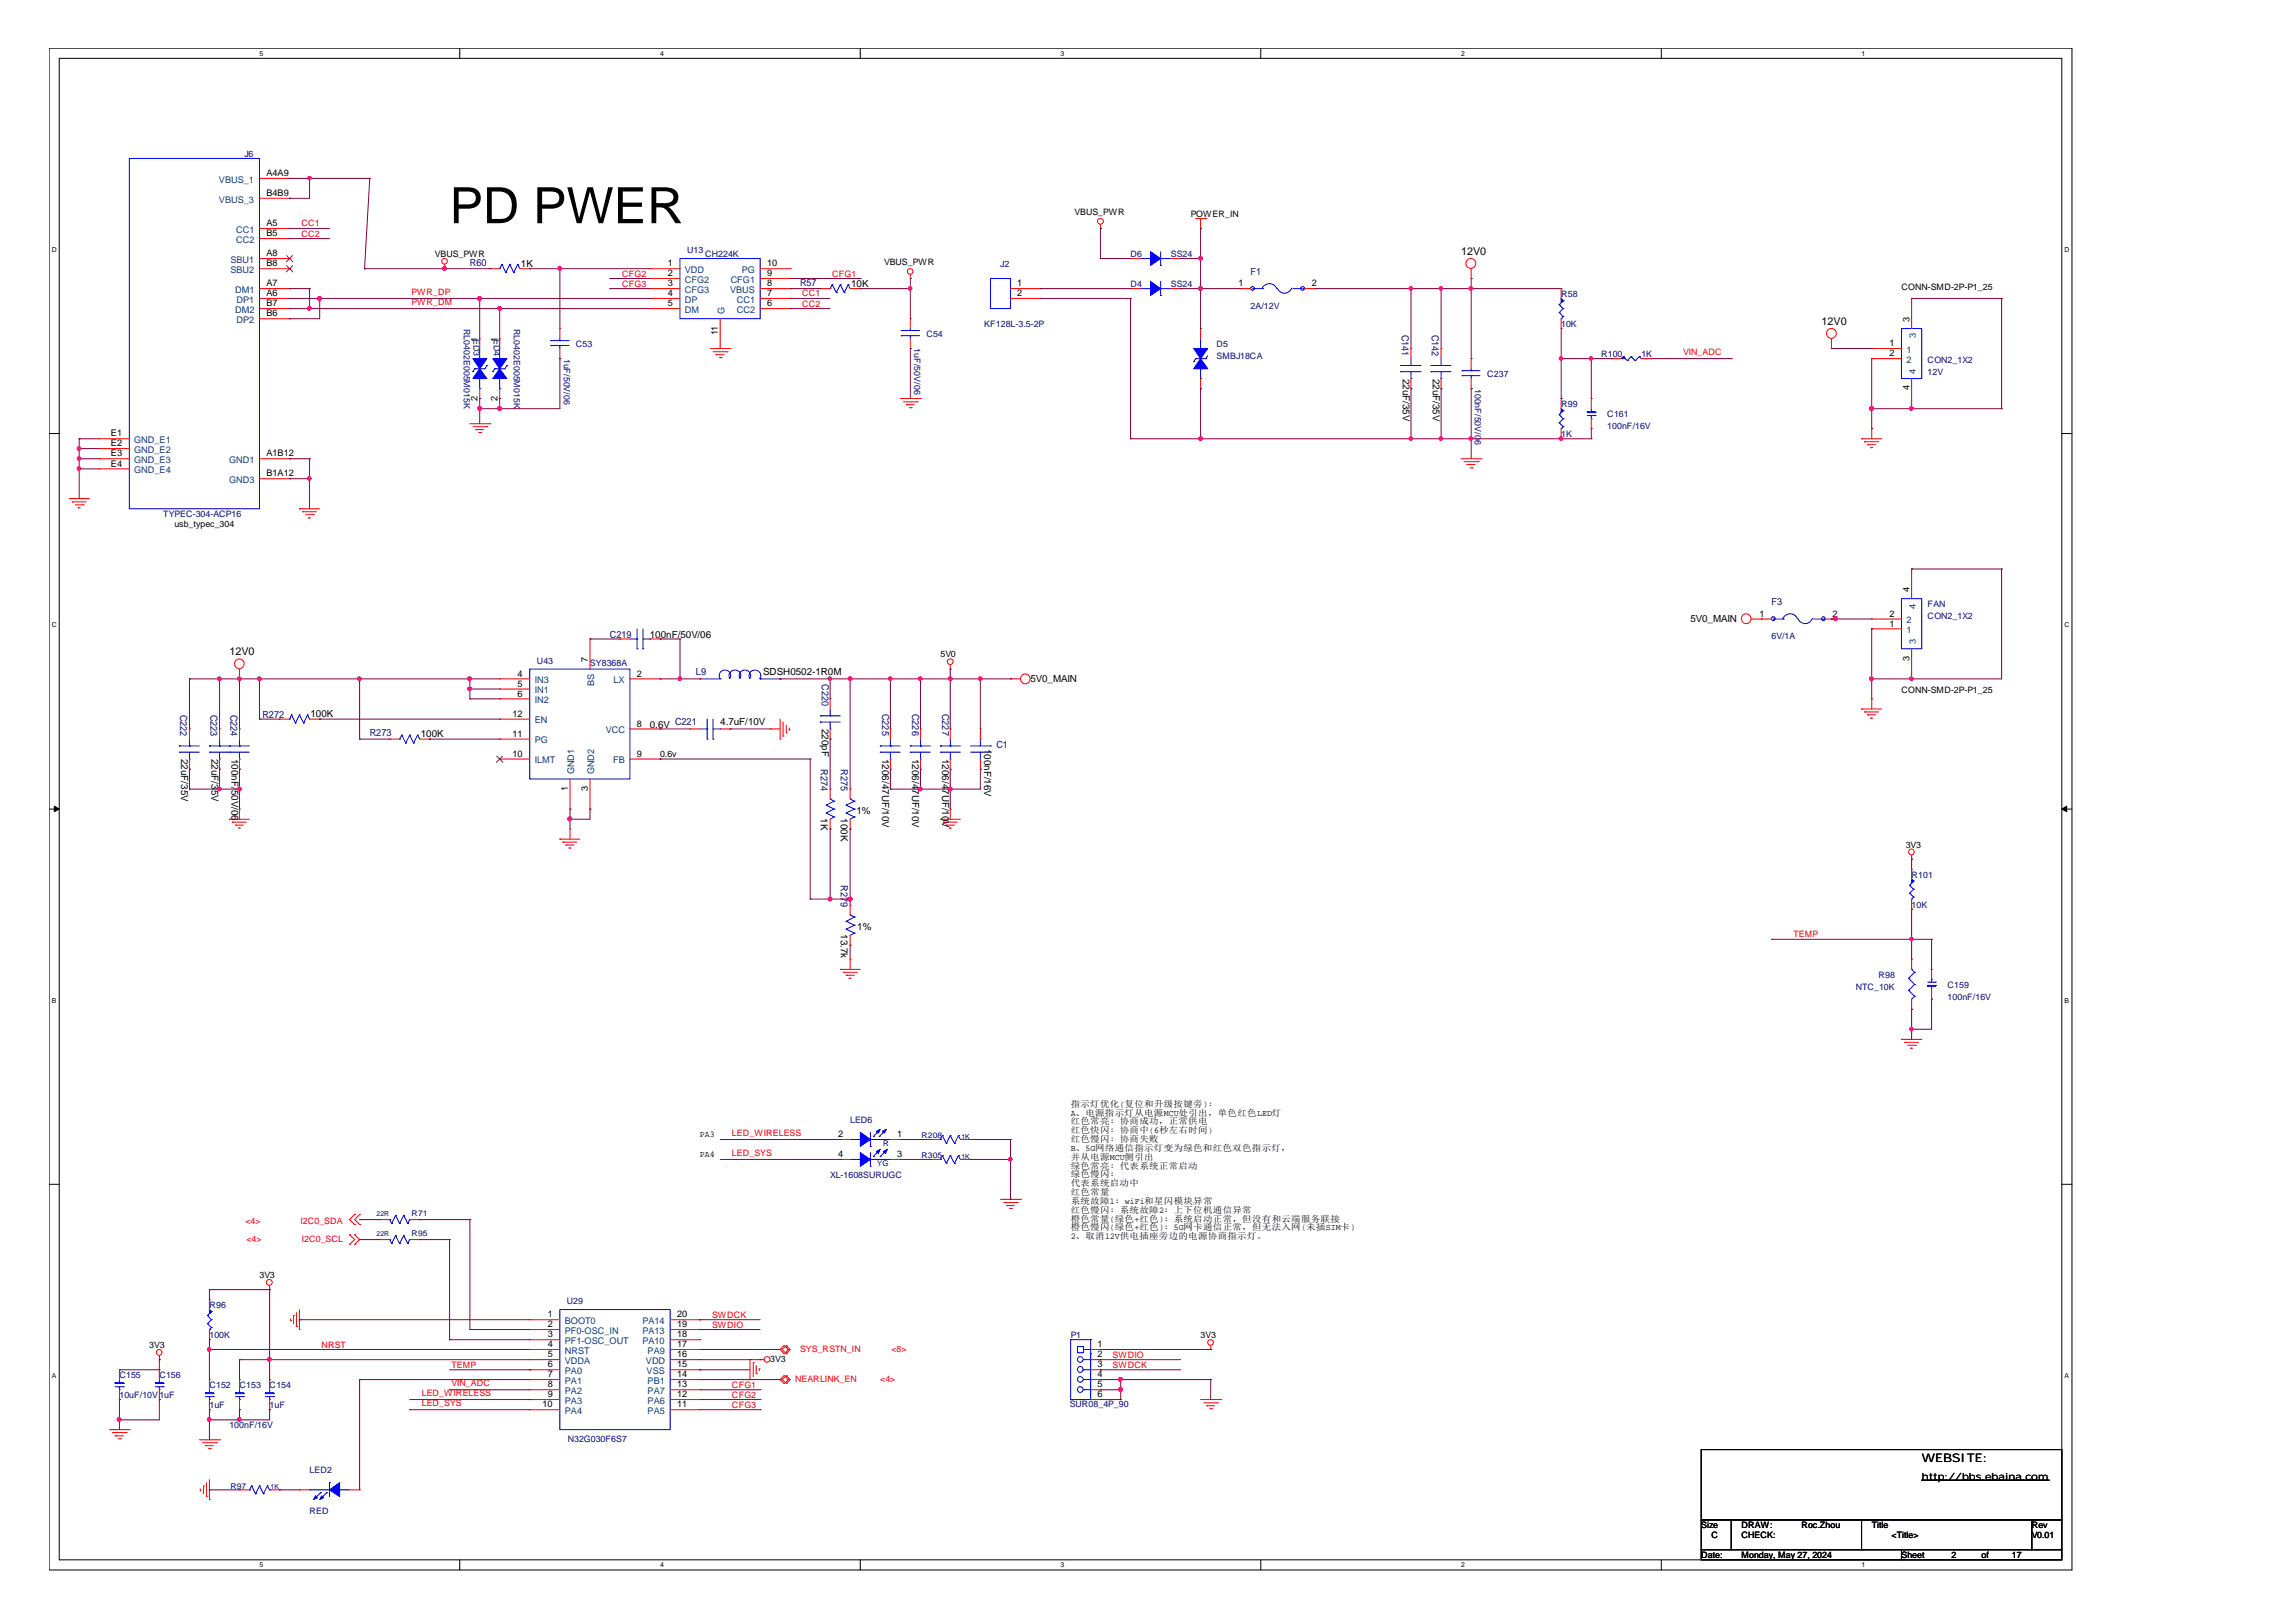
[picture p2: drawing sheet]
<svg xmlns="http://www.w3.org/2000/svg" width="297mm" height="210mm" viewBox="0 0 297 210" stroke-linecap="round" stroke-linejoin="round" font-family="sans-serif">
<defs><g id="words">
<text font-size="6.5" x="58.2" y="28.9">PD PWER</text>
<text font-size="1.5" x="248.6" y="189.2">WEBSITE:</text>
<g font-size="1.4">
<text x="189" y="32.9">12V0</text>
<text x="235.7" y="42">12V0</text>
<text x="29.7" y="84.8">12V0</text>
</g>
<g font-size="1.3" fill="#000080">
<text x="60.8" y="34.4">R60</text>
<text x="161.8" y="35.5">F1</text>
<text x="103.5" y="37">R57</text>
<text x="181.4" y="43.3" transform="rotate(90 181.4 43.3)">C141</text>
<text x="185.3" y="43.3" transform="rotate(90 185.3 43.3)">C142</text>
<text x="78.9" y="82.6">C219</text>
<text x="229.2" y="78.3">F3</text>
<text x="90" y="87.3">L9</text>
<text x="106.3" y="88.5" transform="rotate(90 106.3 88.5)">C220</text>
<text x="23.3" y="92.5" transform="rotate(90 23.3 92.5)">C222</text>
<text x="27.2" y="92.5" transform="rotate(90 27.2 92.5)">C223</text>
<text x="29.8" y="92.5" transform="rotate(90 29.8 92.5)">C224</text>
<text x="34" y="92.9">R272</text>
<text x="47.8" y="95.3">R273</text>
<text x="87.3" y="93.8">C221</text>
<text x="114.1" y="92.4" transform="rotate(90 114.1 92.4)">C225</text>
<text x="118" y="92.4" transform="rotate(90 118 92.4)">C226</text>
<text x="121.9" y="92.4" transform="rotate(90 121.9 92.4)">C227</text>
<text x="106.2" y="99.5" transform="rotate(90 106.2 99.5)">R274</text>
<text x="108.8" y="99.5" transform="rotate(90 108.8 99.5)">R275</text>
<text x="128.9" y="96.8">C1</text>
<text x="108.8" y="114.6" transform="rotate(90 108.8 114.6)">R279</text>
</g>
<g font-size="1.3">
<text x="67.4" y="34.5">1K</text>
<text x="110.1" y="37.1">10K</text>
<text x="181.5" y="49" transform="rotate(90 181.5 49)">22uF/35V</text>
<text x="185.4" y="49" transform="rotate(90 185.4 49)">22uF/35V</text>
<text x="84.1" y="82.6">100nF/50V/06</text>
<text x="218.7" y="80.5">5V0_MAIN</text>
<text x="98.7" y="87.3">SDSH0502-1R0M</text>
<text x="133.3" y="88.3">5V0_MAIN</text>
<text x="40.2" y="92.8">100K</text>
<text x="54.4" y="95.4">100K</text>
<text x="84.1" y="94.2">0.6V</text>
<text x="93.2" y="93.8">4.7uF/10V</text>
<text x="106.3" y="94.3" transform="rotate(90 106.3 94.3)">220pF</text>
<text x="23.5" y="98.2" transform="rotate(90 23.5 98.2)">22uF/35V</text>
<text x="27.3" y="98.2" transform="rotate(90 27.3 98.2)">22uF/35V</text>
<text x="29.9" y="98.2" transform="rotate(90 29.9 98.2)">100nF/50V/06</text>
<text x="114.1" y="98.2" transform="rotate(90 114.1 98.2)">1206/47UF/10V</text>
<text x="118" y="98.2" transform="rotate(90 118 98.2)">1206/47UF/10V</text>
<text x="121.9" y="98.2" transform="rotate(90 121.9 98.2)">1206/47UF/10V</text>
<text x="127.3" y="96.9" transform="rotate(90 127.3 96.9)">100nF/16V</text>
<text x="106.2" y="105.9" transform="rotate(90 106.2 105.9)">1K</text>
<text x="108.8" y="105.9" transform="rotate(90 108.8 105.9)">100K</text>
<text x="110.8" y="105.4">1%</text>
<text x="108.8" y="120.9" transform="rotate(90 108.8 120.9)">13.7k</text>
<text x="110.9" y="120.4">1%</text>
<text x="248.6" y="191.5">http://bbs.ebaina.com</text>
</g>
<g font-size="1.2" fill="#004080">
<text x="28.3" y="23.6">VBUS_1</text>
<text x="28.3" y="26.2">VBUS_3</text>
<text x="29.8" y="34">SBU1</text>
<text x="29.8" y="35.3">SBU2</text>
<text x="30.6" y="30.1">CC1</text>
<text x="30.6" y="31.4">CC2</text>
<text x="88.6" y="35.3">VDD</text>
<text x="96" y="35.3">PG</text>
<text x="30.4" y="37.9">DM1</text>
<text x="30.4" y="40.5">DM2</text>
<text x="30.6" y="39.2">DP1</text>
<text x="30.6" y="41.8">DP2</text>
<text x="88.6" y="36.6">CFG2</text>
<text x="88.6" y="37.9">CFG3</text>
<text x="88.6" y="39.2">DP</text>
<text x="88.6" y="40.5">DM</text>
<text x="93.7" y="40.6" transform="rotate(-90 93.7 40.6)">G</text>
<text x="94.4" y="37.9">VBUS</text>
<text x="94.5" y="36.6">CFG1</text>
<text x="95.3" y="40.5">CC2</text>
<text x="95.3" y="39.2">CC1</text>
<text x="246.6" y="45.6">1</text>
<text x="246.6" y="47">2</text>
<text x="247.9" y="43.8" transform="rotate(-90 247.9 43.8)">3</text>
<text x="247.9" y="48.4" transform="rotate(-90 247.9 48.4)">4</text>
<text x="17.4" y="57.3">GND_E1</text>
<text x="17.4" y="58.6">GND_E2</text>
<text x="17.4" y="59.9">GND_E3</text>
<text x="29.6" y="59.9">GND1</text>
<text x="17.4" y="61.2">GND_E4</text>
<text x="29.6" y="62.5">GND3</text>
<text x="246.6" y="81.9">1</text>
<text x="246.6" y="80.7">2</text>
<text x="247.9" y="83.3" transform="rotate(-90 247.9 83.3)">3</text>
<text x="247.9" y="78.8" transform="rotate(-90 247.9 78.8)">4</text>
<text x="69.2" y="89.7">IN1</text>
<text x="69.2" y="88.4">IN3</text>
<text x="76.9" y="88.7" transform="rotate(-90 76.9 88.7)">BS</text>
<text x="79.4" y="88.4">LX</text>
<text x="69.2" y="93.6">EN</text>
<text x="69.2" y="91">IN2</text>
<text x="78.4" y="94.9">VCC</text>
<text x="69.2" y="98.8">ILMT</text>
<text x="69.2" y="96.2">PG</text>
<text x="74.3" y="100.2" transform="rotate(-90 74.3 100.2)">GND1</text>
<text x="76.9" y="100.2" transform="rotate(-90 76.9 100.2)">GND2</text>
<text x="79.3" y="98.8">FB</text>
<text x="73.1" y="171.3">BOOT0</text>
<text x="73.1" y="172.6">PF0-OSC_IN</text>
<text x="73.1" y="173.9">PF1-OSC_OUT</text>
<text x="83.1" y="173.9">PA10</text>
<text x="83.1" y="172.6">PA13</text>
<text x="83.1" y="171.3">PA14</text>
<text x="73.1" y="175.2">NRST</text>
<text x="73.1" y="176.5">VDDA</text>
<text x="73.1" y="177.8">PA0</text>
<text x="73.1" y="179.1">PA1</text>
<text x="83.6" y="176.5">VDD</text>
<text x="83.7" y="177.8">VSS</text>
<text x="83.8" y="179.1">PB1</text>
<text x="83.8" y="175.2">PA9</text>
<text x="73.1" y="180.4">PA2</text>
<text x="73.1" y="181.7">PA3</text>
<text x="73.1" y="183">PA4</text>
<text x="83.8" y="183">PA5</text>
<text x="83.8" y="181.7">PA6</text>
<text x="83.8" y="180.4">PA7</text>
</g>
<g font-size="1.2">
<text x="34.5" y="22.8">A4A9</text>
<text x="34.5" y="29.3">A5</text>
<text x="34.5" y="25.4">B4B9</text>
<text x="34.5" y="33.2">A8</text>
<text x="34.5" y="34.5">B8</text>
<text x="34.5" y="30.6">B5</text>
<text x="86.4" y="34.5">1</text>
<text x="86.4" y="35.7">2</text>
<text x="99.2" y="35.7">9</text>
<text x="99.2" y="34.5">10</text>
<text x="34.5" y="38.3">A6</text>
<text x="34.5" y="37.1">A7</text>
<text x="34.5" y="39.6">B7</text>
<text x="34.5" y="41">B6</text>
<text x="86.4" y="37.1">3</text>
<text x="86.4" y="38.3">4</text>
<text x="86.4" y="39.6">5</text>
<text x="99.2" y="39.6">6</text>
<text x="99.2" y="38.3">7</text>
<text x="99.2" y="37.1">8</text>
<text x="131.6" y="37.1">1</text>
<text x="131.6" y="38.3">2</text>
<text x="160.2" y="37.1">1</text>
<text x="169.7" y="37.1">2</text>
<text x="247" y="41.6" transform="rotate(-90 247 41.6)">3</text>
<text x="61.8" y="44.2" transform="rotate(-90 61.8 44.2)">1</text>
<text x="64.3" y="44.2" transform="rotate(-90 64.3 44.2)">1</text>
<text x="92.9" y="43.4" transform="rotate(-90 92.9 43.4)">11</text>
<text x="244.4" y="44.8">1</text>
<text x="244.4" y="46.1">2</text>
<text x="61.8" y="51.8" transform="rotate(-90 61.8 51.8)">2</text>
<text x="64.3" y="51.8" transform="rotate(-90 64.3 51.8)">2</text>
<text x="247" y="50.5" transform="rotate(-90 247 50.5)">4</text>
<text x="14.4" y="56.5">E1</text>
<text x="14.4" y="57.8">E2</text>
<text x="14.4" y="59.1">E3</text>
<text x="34.5" y="59.1">A1B12</text>
<text x="14.4" y="60.4">E4</text>
<text x="34.5" y="61.7">B1A12</text>
<text x="247" y="76.6" transform="rotate(-90 247 76.6)">4</text>
<text x="227.6" y="79.8">1</text>
<text x="237.1" y="79.8">2</text>
<text x="244.4" y="81.1">1</text>
<text x="244.4" y="79.8">2</text>
<text x="67" y="88.9">5</text>
<text x="67" y="87.6">4</text>
<text x="76" y="85.7" transform="rotate(-90 76 85.7)">7</text>
<text x="82.4" y="87.6">2</text>
<text x="247" y="85.5" transform="rotate(-90 247 85.5)">3</text>
<text x="66.3" y="92.8">12</text>
<text x="66.3" y="95.3">11</text>
<text x="67" y="90.1">6</text>
<text x="82.4" y="94">8</text>
<text x="66.3" y="97.9">10</text>
<text x="82.4" y="97.9">9</text>
<text x="73.4" y="102.3" transform="rotate(-90 73.4 102.3)">1</text>
<text x="76" y="102.3" transform="rotate(-90 76 102.3)">3</text>
<text x="108.4" y="147.2">2</text>
<text x="108.4" y="149.7">4</text>
<text x="116.1" y="147.2">1</text>
<text x="116.1" y="149.7">3</text>
<text x="70.9" y="170.5">1</text>
<text x="70.9" y="171.8">2</text>
<text x="70.9" y="173.1">3</text>
<text x="87.6" y="173.1">18</text>
<text x="87.6" y="171.8">19</text>
<text x="87.6" y="170.5">20</text>
<text x="70.9" y="174.3">4</text>
<text x="70.9" y="175.7">5</text>
<text x="70.9" y="177">6</text>
<text x="70.9" y="178.2">7</text>
<text x="70.9" y="179.5">8</text>
<text x="87.6" y="179.5">13</text>
<text x="87.6" y="178.2">14</text>
<text x="87.6" y="177">15</text>
<text x="87.6" y="175.7">16</text>
<text x="87.6" y="174.3">17</text>
<text x="142" y="174.3">1</text>
<text x="142" y="175.7">2</text>
<text x="142" y="177">3</text>
<text x="142" y="178.2">4</text>
<text x="142" y="179.5">5</text>
<text x="70.2" y="182.1">10</text>
<text x="70.9" y="180.8">9</text>
<text x="87.6" y="182.1">11</text>
<text x="87.6" y="180.8">12</text>
<text x="142" y="180.8">6</text>
</g>
<g font-size="1.1" fill="#000080">
<text x="31.6" y="20.3">J6</text>
<text x="88.9" y="32.7">U13</text>
<text x="91.2" y="33.2">CH224K</text>
<text x="129.4" y="34.6">J2</text>
<text x="146.3" y="33.2">D6</text>
<text x="151.5" y="33.2">SS24</text>
<text x="146.3" y="37.1">D4</text>
<text x="151.5" y="37.1">SS24</text>
<text x="161.8" y="40">2A/12V</text>
<text x="202" y="38.5">R58</text>
<text x="60" y="42.5" transform="rotate(90 60 42.5)">RL0402E005M015K</text>
<text x="61.3" y="43.8" transform="rotate(90 61.3 43.8)">ED3</text>
<text x="63.9" y="43.8" transform="rotate(90 63.9 43.8)">ED4</text>
<text x="66.5" y="42.5" transform="rotate(90 66.5 42.5)">RL0402E005M015K</text>
<text x="72.9" y="46.4" transform="rotate(90 72.9 46.4)">1uF/50V/06</text>
<text x="74.5" y="44.9">C53</text>
<text x="118.3" y="45.1" transform="rotate(90 118.3 45.1)">1uF/50V/06</text>
<text x="119.8" y="43.6">C54</text>
<text x="127.3" y="42.3">KF128L-3.5-2P</text>
<text x="157.4" y="44.9">D5</text>
<text x="157.4" y="46.5">SMBJ18CA</text>
<text x="202" y="42.3">10K</text>
<text x="207.1" y="46.2">R100</text>
<text x="212.3" y="46.2">1K</text>
<text x="249.4" y="47">CON2_1X2</text>
<text x="190.8" y="50.3" transform="rotate(90 190.8 50.3)">100nF/50V/06</text>
<text x="192.4" y="48.8">C237</text>
<text x="202" y="52.7">R99</text>
<text x="207.9" y="54">C161</text>
<text x="249.4" y="48.5">12V</text>
<text x="202" y="56.6">1K</text>
<text x="207.9" y="55.6">100nF/16V</text>
<text x="21.1" y="66.9">TYPEC-304-ACP16</text>
<text x="229.2" y="82.7">6V/1A</text>
<text x="249.4" y="78.6">FAN</text>
<text x="249.4" y="80.2">CON2_1X2</text>
<text x="69.5" y="85.9">U43</text>
<text x="76.3" y="86.2">SY8368A</text>
<text x="247.3" y="113.6">R101</text>
<text x="247.3" y="117.4">10K</text>
<text x="240.1" y="128.1">NTC_10K</text>
<text x="243" y="126.5">R98</text>
<text x="252" y="127.8">C159</text>
<text x="252" y="129.4">100nF/16V</text>
<text x="110" y="145.3">LED6</text>
<text x="107.4" y="152.5">XL-1608SURUGC</text>
<text x="27.1" y="169.3">R96</text>
<text x="27.1" y="173.2">100K</text>
<text x="73.3" y="168.8">U29</text>
<text x="138.5" y="173.2">P1</text>
<text x="15.5" y="178.4">C155</text>
<text x="20.6" y="178.4">C156</text>
<text x="27.1" y="179.6">C152</text>
<text x="31" y="179.6">C153</text>
<text x="34.9" y="179.6">C154</text>
<text x="15.5" y="180.9">10uF/10V1uF</text>
<text x="27.1" y="182.2">1uF</text>
<text x="29.7" y="184.8">100nF/16V</text>
<text x="34.9" y="182.2">1uF</text>
<text x="138.4" y="182.1">SUR08_4P_90</text>
<text x="40" y="190.6">LED2</text>
<text x="73.4" y="186.6">N32G030F6S7</text>
<text x="40" y="196">RED</text>
</g>
<g font-size="1.1" fill="#f00">
<text x="39" y="29.3">CC1</text>
<text x="39" y="30.6">CC2</text>
<text x="80.5" y="35.8">CFG2</text>
<text x="107.7" y="35.8">CFG1</text>
<text x="53.3" y="38.2">PWR_DP</text>
<text x="53.3" y="39.5">PWR_DM</text>
<text x="80.5" y="37.1">CFG3</text>
<text x="103.8" y="38.4">CC1</text>
<text x="103.8" y="39.7">CC2</text>
<text x="217.8" y="45.9">VIN_ADC</text>
<text x="232" y="121.3">TEMP</text>
<text x="94.7" y="147">LED_WIRELESS</text>
<text x="94.7" y="149.6">LED_SYS</text>
<text x="31.7" y="158.4">&lt;4&gt;</text>
<text x="31.9" y="160.7">&lt;4&gt;</text>
<text x="38.9" y="158.4">I2C0_SDA</text>
<text x="39" y="160.7">I2C0_SCL</text>
<text x="92.1" y="170.5">SWDCK</text>
<text x="92.1" y="171.8">SWDIO</text>
<text x="41.6" y="174.4">NRST</text>
<text x="58.4" y="177">TEMP</text>
<text x="58.4" y="179.4">VIN_ADC</text>
<text x="94.7" y="179.6">CFG1</text>
<text x="102.9" y="178.9">NEARLINK_EN</text>
<text x="103.5" y="175">SYS_RSTN_IN</text>
<text x="113.9" y="178.9">&lt;4&gt;</text>
<text x="115.3" y="175">&lt;8&gt;</text>
<text x="143.9" y="175.7">SWDIO</text>
<text x="143.9" y="177">SWDCK</text>
<text x="54.6" y="180.7">LED_WIRELESS</text>
<text x="54.6" y="182">LED_SYS</text>
<text x="94.7" y="180.9">CFG2</text>
<text x="94.7" y="182.2">CFG3</text>
</g>
<g font-size="1.1">
<text x="139" y="27.8">VBUS_PWR</text>
<text x="154.1" y="28.1">POWER_IN</text>
<text x="56.3" y="33.2">VBUS_PWR</text>
<text x="114.4" y="34.3">VBUS_PWR</text>
<text x="246" y="37.5">CONN-SMD-2P-P1_25</text>
<text x="22.6" y="68.3">usb_typec_304</text>
<text x="121.7" y="85.1">5V0</text>
<text x="246" y="89.6">CONN-SMD-2P-P1_25</text>
<text x="85.4" y="98">0.6v</text>
<text x="246.5" y="109.7">3V3</text>
<text x="138.5" y="143.2">指示灯优化(复位和升级按键旁):</text>
<text x="90.6" y="147.1">PA3</text>
<text x="90.6" y="149.7">PA4</text>
<text x="138.5" y="144.4">A、电源指示灯从电源MCU处引出，单色红色LED灯</text>
<text x="138.5" y="145.5">红色常亮: 协商成功，正常供电</text>
<text x="138.5" y="146.7">红色快闪: 协商中(6秒左右时间)</text>
<text x="138.5" y="147.8">红色慢闪: 协商失败</text>
<text x="138.5" y="148.9">B、5G网络通信指示灯变为绿色和红色双色指示灯，</text>
<text x="138.5" y="150.1">并从电源MCU侧引出</text>
<text x="138.5" y="151.2">绿色常亮: 代表系统正常启动</text>
<text x="138.5" y="152.4">绿色慢闪:</text>
<text x="138.5" y="153.5">代表系统启动中</text>
<text x="138.5" y="154.7">红色常量</text>
<text x="138.5" y="155.8">系统故障1: wiFi和星闪模块异常</text>
<text x="138.5" y="156.9">红色慢闪: 系统故障2: 上下位机通信异常</text>
<text x="138.5" y="158.1">橙色常量(绿色+红色): 系统启动正常，但没有和云端服务联接</text>
<text x="138.5" y="159.2">橙色慢闪(绿色+红色): 5G网卡通信正常，但无法入网(未插SIM卡)</text>
<text x="138.5" y="160.4">2、取消12V供电插座旁边的电源协商指示灯。</text>
<text x="33.6" y="165.4">3V3</text>
<text x="155.3" y="173.2">3V3</text>
<text x="19.3" y="174.5">3V3</text>
<text x="99.7" y="176.3">3V3</text>
<text x="220.1" y="197.8">Size</text>
<text x="225.3" y="197.8">DRAW:</text>
<text x="233" y="197.8">Roc.Zhou</text>
<text x="242.1" y="197.8">Title</text>
<text x="262.8" y="197.8">Rev</text>
<text x="220.1" y="201.6">Date:</text>
<text x="221.4" y="199.1">C</text>
<text x="225.3" y="199.1">CHECK:</text>
<text x="225.3" y="201.6">Monday, May 27, 2024</text>
<text x="244.7" y="199.1">&lt;Title&gt;</text>
<text x="246" y="201.6">Sheet</text>
<text x="252.5" y="201.6">2</text>
<text x="256.4" y="201.6">of</text>
<text x="260.3" y="201.6">17</text>
<text x="262.8" y="199.1">V0.01</text>
</g>
<g font-size="1" fill="#00f">
<text x="114.3" y="148.4">R</text>
<text x="113.5" y="150.9">YG</text>
</g>
<g font-size="1" fill="#000080">
<text x="119.2" y="147.3">R208</text>
<text x="119.2" y="149.9">R305</text>
<text x="53.3" y="157.4">R71</text>
<text x="53.3" y="160">R95</text>
<text x="29.8" y="192.6">R97</text>
</g>
<g font-size=".9">
<text x="33.6" y="7.2">5</text>
<text x="85.4" y="7.2">4</text>
<text x="137.2" y="7.2">3</text>
<text x="189" y="7.2">2</text>
<text x="240.8" y="7.2">1</text>
<text x="6.7" y="32.6">D</text>
<text x="267.1" y="32.6">D</text>
<text x="6.7" y="81.2">C</text>
<text x="267.1" y="81.2">C</text>
<text x="6.7" y="129.8">B</text>
<text x="267.1" y="129.8">B</text>
<text x="6.7" y="178.3">A</text>
<text x="267.1" y="178.3">A</text>
<text x="33.6" y="202.8">5</text>
<text x="85.4" y="202.8">4</text>
<text x="137.2" y="202.8">3</text>
<text x="189" y="202.8">2</text>
<text x="240.8" y="202.8">1</text>
</g>
<g font-size=".9" fill="#000080">
<text x="124.4" y="147.3">1K</text>
<text x="124.4" y="150">1K</text>
<text x="48.7" y="157.3">22R</text>
<text x="48.7" y="159.9">22R</text>
<text x="35" y="192.7">1K</text>
</g>
</g></defs>
<path d="M6.3 6.2h261.8v197h-261.8zM7.7 7.5h259v194.4h-259z" fill="none" stroke="#000" stroke-width=".13"/>
<g fill="#fff">
<path d="M33.6 6.4h.5v1h-.5z"/>
<path d="M33.6 202h.5v1h-.5z"/>
</g>
<path d="M59.5 6.2v1.3M59.5 201.9v1.3" fill="none" stroke="#000" stroke-width=".13"/>
<g fill="#fff">
<path d="M85.4 6.4h.5v1h-.5z"/>
<path d="M85.4 202h.5v1h-.5z"/>
</g>
<path d="M111.3 6.2v1.3M111.3 201.9v1.3" fill="none" stroke="#000" stroke-width=".13"/>
<g fill="#fff">
<path d="M137.2 6.4h.5v1h-.5z"/>
<path d="M137.2 202h.5v1h-.5z"/>
</g>
<path d="M163.1 6.2v1.3M163.1 201.9v1.3" fill="none" stroke="#000" stroke-width=".13"/>
<g fill="#fff">
<path d="M189 6.4h.5v1h-.5z"/>
<path d="M189 202h.5v1h-.5z"/>
</g>
<path d="M214.9 6.2v1.3M214.9 201.9v1.3" fill="none" stroke="#000" stroke-width=".13"/>
<g fill="#fff">
<path d="M240.8 6.4h.5v1h-.5z"/>
<path d="M240.8 202h.5v1h-.5z"/>
<path d="M6.7 31.8h.6v1h-.6z"/>
<path d="M267.1 31.8h.6v1h-.6z"/>
<path d="M6.7 80.4h.6v1h-.6z"/>
<path d="M267.1 80.4h.6v1h-.6z"/>
</g>
<path d="M6.3 56.1h1.4M266.7 56.1h1.4" fill="none" stroke="#000" stroke-width=".13"/>
<g fill="#fff">
<path d="M6.7 129h.6v1h-.6z"/>
<path d="M267.1 129h.6v1h-.6z"/>
</g>
<path d="M6.3 104.7h1.4M266.7 104.7h1.4" fill="none" stroke="#000" stroke-width=".13"/>
<path d="M7 104.3l.7 .4-.7 .3zM266.7 104.7l.7-.4v.7z" fill="#000" stroke="#000" stroke-width=".13"/>
<g fill="#fff">
<path d="M6.7 177.5h.5v1h-.5z"/>
<path d="M267.1 177.5h.5v1h-.5z"/>
</g>
<path d="M6.3 153.3h1.4M266.7 153.3h1.4M220.1 187.6h46.6v9.1h-46.6zM220.1 196.7h3.9v3.8h-3.9zM224 196.7h38.8v3.8h-38.8zM240.8 196.7v3.8M262.8 196.7h3.9v3.8h-3.9zM220.1 200.5h25.9v1.4h-25.9zM240.8 200.5h.1M246 200.5h20.7v1.4h-20.7z" fill="none" stroke="#000" stroke-width=".13"/>
<g fill="none" stroke="#f00" stroke-width=".13">
<path d="M33.6 34.8h3.9M33.6 37.4h3.9M33.6 38.6h3.9M33.6 39.9h3.9M33.6 33.5h3.9M33.6 23.1h3.9M33.6 29.6h3.9M33.6 30.9h3.9M33.6 25.7h3.9M37.5 23.1h.1M37.5 29.6h.1M37.5 38.6h.1"/>
<path d="M37.5 37.4h.1M37.5 33.5h.1M37.5 34.8h.1M37.5 39.9h.1M37.5 30.9h.1M37.5 25.7h.1M57.5 34.8h.1M57.5 34.2v.6M63.4 34.8h.1M63.4 34.8h1.2M67.3 34.8h1.2M68.5 34.8h.1"/>
<path d="M84.1 34.8h.1M84.1 36h.1M84.1 37.4h.1M84.1 38.6h.1M84.1 39.9h.1M84.1 34.8h3.9M84.1 36h3.9M84.1 37.4h3.9M84.1 38.6h3.9M84.1 39.9h3.9M98.3 34.8h3.9M98.3 36h3.9"/>
<path d="M98.3 37.4h3.9M98.3 38.6h3.9M98.3 39.9h3.9M102.2 39.9h.1M102.2 38.6h.1M102.2 37.4h.1M102.2 36h.1M102.2 34.8h.1M106.1 37.4h.1M106.1 37.4h1.3M110 37.4h1.3M111.3 37.4h.1"/>
<path d="M117.8 36h.1M117.8 35.5v.5M130.7 37.4h3.9M130.7 38.6h3.9M134.6 37.4h.1M134.6 38.6h.1M142.4 29.6h.1M142.4 29.1v.5M146.3 37.4h.1M146.3 33.5h.1M146.3 37.4h1.3M146.3 33.5h1.3"/>
<path d="M151.5 37.4h1.2M151.5 33.5h1.2M152.7 37.4h.1M152.7 33.5h.1M154.7 28.3h1.3M155.3 29.6h.1M155.3 28.3v1.3M156 28.3h.1M160.5 37.4h.1M160.5 37.4h1.3M168.8 37.4h1.3M170.1 37.4h.1"/>
<path d="M190.3 36h.1M190.3 34.8v1.2M202 37.4h.1M202 37.4v1.2M247.3 38.6h.1M247.3 38.6v3.9M12.8 56.8h.1M12.8 58.1h.1M12.8 59.4h.1M12.8 59.4h3.9M12.8 56.8h3.9M12.8 58.1h3.9"/>
<path d="M33.6 59.4h3.9M33.6 41.2h3.9M37.5 59.4h.1M37.5 41.2h.1M60.8 54.8h2.6M61.2 55.2h1.8M61.6 55.6h.1M61.6 55.6h1M61.9 56h.3M62.1 43.8h.1M62.1 51.6h.1M62.1 43.8v1.3"/>
<path d="M62.1 50.3v1.3M62.2 56h.1M63 55.2h.1M63.4 54.8h.1M64.6 43.8h.1M64.6 51.6h.1M64.6 43.8v1.3M64.6 50.3v1.3M72.4 42.5h.1M72.4 46.4h.1M72.4 42.5v1.3M72.4 45.1v1.3"/>
<path d="M91.9 45.1h2.5M92.2 45.5h1.9M92.6 45.9h.1M92.6 45.9h1.1M93 46.3h.3M93.2 45.1h.1M93.2 41.2v3.9M93.3 46.3h.1M94.1 45.5h.1M94.4 45.1h.1M116.5 51.6h2.6M116.9 52h1.8"/>
<path d="M117.3 52.4h.1M117.3 52.4h1M117.6 52.8h.3M117.8 41.2h.1M117.8 45.1h.1M117.8 41.2v1.3M117.8 43.8v1.3M117.9 52.8h.1M118.7 52h.1M119.1 51.6h.1M155.3 42.5h.1M155.3 50.3h.1"/>
<path d="M155.3 42.5v1.3M155.3 49v1.3M182.5 45.1h.1M182.5 50.3h.1M182.5 45.1v1.3M182.5 49v1.3M186.4 45.1h.1M186.4 50.3h.1M186.4 45.1v1.3M186.4 49v1.3M189 59.4h2.6M189.4 59.7h1.8"/>
<path d="M190.3 46.4h.1M190.3 50.3h.1M190.3 46.4v1.3M190.3 49v1.3M191.2 59.7h.1M191.6 59.4h.1M202 51.6h.1M202 56.8h.1M202 42.5h.1M202 41.2v1.3M202 51.6v1.3M202 55.5v1.3"/>
<path d="M205.9 51.6h.1M205.9 55.5h.1M205.9 51.6v1.3M205.9 54.2v1.3M208.4 46.4h.1M208.4 46.4h1.4M212.3 46.4h1.3M213.6 46.4h.1M236.9 45.1h.1M236.9 43.8v1.3M240.8 56.8h.1M240.8 56.8h2.6"/>
<path d="M241.2 57.2h.1M241.2 57.2h1.8M241.6 57.5h.1M241.6 57.5h1.1M242 57.9h.1M242 57.9h.3M242.1 55.5h.1M242.1 45.1h.1M242.1 46.4h.1M242.1 45.1h3.9M242.1 55.5v1.3M242.1 46.4h3.9"/>
<path d="M247.3 52.9h.1M247.3 49v3.9M9 64.5h.1M9 64.5h2.6M9.4 65h.1M9.4 65h1.8M9.7 65.3h1.1M10.1 65.7h.1M10.1 65.7h.3M10.8 65.3h.1M12.8 60.7h.1M12.8 60.7h3.9"/>
<path d="M33.6 61.9h3.9M37.5 61.9h.1M38.7 65.8h.1M38.7 65.8h2.7M39.2 66.2h.1M39.2 66.2h1.7M39.5 66.6h1.1M39.9 67h.1M39.9 67h.3M40.6 66.6h.1M189.8 60.1h.1M189.8 60.1h1"/>
<path d="M190.2 60.6h.3M190.5 60.6h.1M247.3 73.6h.1M247.3 73.6v3.9M24.5 94.3h.1M24.5 99.5h.1M24.5 94.3v1.3M24.5 98.2v1.3M28.4 94.3h.1M28.4 99.5h.1M28.4 94.3v1.3M28.4 98.2v1.3"/>
<path d="M31 87.9h.1M31 94.3h.1M31 99.5h.1M31 86.6v1.3M31 94.3v1.3M31 98.2v1.3M36.2 93.1h.1M36.2 93.1h1.3M40 93.1h1.4M41.4 93.1h.1M50.4 95.6h.1M50.4 95.6h1.3"/>
<path d="M54.3 95.6h1.3M55.6 95.6h.1M64.6 89.2h.1M64.6 93.1h.1M64.6 98.2h.1M64.6 95.6h.1M64.6 90.4h.1M64.6 87.9h.1M64.6 87.9h3.9M64.6 93.1h3.9M64.6 89.2h3.9M64.6 98.2h3.9"/>
<path d="M64.6 95.6h3.9M64.6 90.4h3.9M76.3 82.7h.1M76.3 82.7v3.9M80.2 82.7h.1M80.2 82.7h1.3M81.5 94.3h3.9M81.5 87.9h3.9M81.5 98.2h3.9M84.1 82.7h1.3M85.4 82.7h.1M85.4 94.3h.1"/>
<path d="M85.4 98.2h.1M85.4 87.9h.1M89.3 94.3h.1M89.3 94.3h1.3M90.6 87.9h.1M93.2 94.3h1.2M94.4 94.3h.1M99.7 94.3h.1M99.7 94.3h1.2M100.9 95.6h.1M100.9 87.9h.1M100.9 93.1v2.5"/>
<path d="M101.3 95.3h.1M101.3 93.4v1.9M101.7 94.8h.1M101.7 93.8v1M102.1 94.5h.1M102.1 94.2v.3M107.4 90.4h.1M107.4 95.6h.1M107.4 90.4v1.4M107.4 94.3v1.3M115.2 94.3h.1M115.2 99.5h.1"/>
<path d="M115.2 94.3v1.3M115.2 98.2v1.3M119.1 94.3h.1M119.1 99.5h.1M119.1 94.3v1.3M119.1 98.2v1.3M122.9 86.6h.1M122.9 94.3h.1M122.9 99.5h.1M122.9 86v.6M122.9 94.3v1.3M122.9 98.2v1.3"/>
<path d="M126.8 99.5h.1M126.8 94.3h.1M126.8 94.3v1.3M126.8 98.2v1.3M130.7 87.9h.1M130.7 87.9h1.3M226.6 80.1h2.6M227.9 80.1h.1M236.2 80.1h1.2M237.4 80.1h.1M240.8 91.8h.1M240.8 91.8h2.6"/>
<path d="M241.2 92.1h.1M241.2 92.1h1.8M241.6 92.5h.1M241.6 92.5h1.1M242 92.9h.1M242 92.9h.3M242.1 90.4h.1M242.1 81.4h.1M242.1 80.1h.1M242.1 90.4v1.4M242.1 80.1h3.9M242.1 81.4h3.9"/>
<path d="M247.3 87.9h.1M247.3 84v3.9M29.7 106h.1M29.7 106h2.6M30.1 106.4h.1M30.1 106.4h1.8M30.5 106.8h.1M30.5 106.8h1M30.9 107.2h.1M30.9 107.2h.2M31 104.7h.1M31 104.7v1.3"/>
<path d="M72.4 108.6h.1M72.4 108.6h2.6M72.8 109h.1M72.8 109h1.8M73.2 109.4h.1M73.2 109.4h1.1M73.6 109.7h.1M73.6 109.7h.3M73.7 107.3h.1M73.7 104.7h.1M73.7 100.8v3.9M73.7 107.3v1.3"/>
<path d="M76.3 104.7h.1M76.3 100.8v3.9M107.4 102.1h.1M107.4 107.3h.1M107.4 102.1v1.3M107.4 106v1.3M110 117.2h.1M110 102.1h.1M110 107.3h.1M110 102.1v1.3M110 106v1.3M110 117.2v1.2"/>
<path d="M121.7 106h.1M121.7 106h2.5M122 106.4h.1M122 106.4h1.9M122.4 106.8h.1M122.4 106.8h1.1M122.8 107.2h.1M122.8 107.2h.3M122.9 104.7h.1M122.9 104.7v1.3M247.3 111.2h.1M247.3 112.5h.1"/>
<path d="M247.3 117.7h.1M247.3 110.7v.5M247.3 112.5v1.3M247.3 116.3v1.4M108.7 125.4h.1M108.7 125.4h2.6M109.1 125.8h.1M109.1 125.8h1.8M109.5 126.2h.1M109.5 126.2h1M109.9 126.6h.1M109.9 126.6h.2"/>
<path d="M110 124.1h.1M110 122.3h.1M110 121v1.3M110 124.1v1.3M246 134.5h.1M246 134.5h2.6M246.4 134.9h.1M246.4 134.9h1.8M246.8 135.3h1M247.2 135.7h.1M247.2 135.7h.2M247.3 130.6h.1"/>
<path d="M247.3 124.1h.1M247.3 124.1v1.3M247.3 129.3v1.3M247.8 135.3h.1M249.9 129.3h.1M249.9 125.4h.1M249.9 125.4v1.3M249.9 128v1.3M45.2 159.8h.1M45.2 159.8l.7 .6-.7 .7M45.9 157.2h.1M45.9 158.5h.1"/>
<path d="M45.9 159.8h.1M45.9 157.2l-.7 .6 .7 .7M45.9 159.8l.6 .6-.6 .7M46.5 157.2h.1M46.5 158.5h.1M46.5 157.2l-.6 .6 .6 .7M49.1 157.8h.1M49.1 157.8h1.3M53 157.8h1.3M54.3 157.8h.1M108.7 147.5h.1M108.7 150h.1"/>
<path d="M108.7 147.5h1.3M108.7 150h1.3M115.2 147.5h1.3M115.2 150h1.3M116.5 147.5h.1M116.5 150h.1M120.4 147.5h.1M120.4 150h.1M120.4 147.5h1.3M120.4 150h1.3M124.2 147.5h1.4M124.2 150h1.4"/>
<path d="M125.6 147.5h.1M125.6 150h.1M129.4 155.2h2.6M129.8 155.6h1.8M130.2 156h.1M130.2 156h1M130.6 156.4h.3M130.9 156.4h.1M131.6 155.6h.1M132 155.2h.1M15.5 177.3h.1M15.5 177.3v1.2"/>
<path d="M15.5 179.8v1.3M20.6 176h.1M20.6 177.3h.1M20.6 175.4v.6M20.6 177.3v1.2M20.6 179.8v1.3M27.1 178.5h.1M27.1 168.2h.1M27.1 173.4h.1M27.1 168.2v1.3M27.1 172.1v1.3M27.1 178.5v1.3"/>
<path d="M31 178.5h.1M31 178.5v1.3M34.9 166.9h.1M34.9 178.5h.1M34.9 166.4v.5M34.9 178.5v1.3M37.6 170.9h.1M37.6 170.7v.2M38 170.2h.1M38 170.2v1.1M38.4 171.7h.1M38.4 169.9v1.8"/>
<path d="M38.7 172.1h.1M38.7 169.5v2.6M45.2 161.1h.1M45.9 161.1h.1M49.1 160.4h.1M49.1 160.4h1.3M53 160.4h1.3M54.3 160.4h.1M68.5 170.8h.1M68.5 172.1h.1M68.5 173.4h.1M68.5 174.6h.1"/>
<path d="M68.5 176h.1M68.5 177.3h.1M68.5 178.5h.1M68.5 179.8h.1M68.5 176h3.9M68.5 170.8h3.9M68.5 172.1h3.9M68.5 173.4h3.9M68.5 174.6h3.9M68.5 177.3h3.9M68.5 178.5h3.9M68.5 179.8h3.9"/>
<path d="M86.7 176h3.9M86.7 170.8h3.9M86.7 172.1h3.9M86.7 173.4h3.9M86.7 174.6h3.9M86.7 177.3h3.9M86.7 178.5h3.9M86.7 179.8h3.9M90.6 179.8h.1M90.6 178.5h.1M90.6 177.3h.1M90.6 176h.1"/>
<path d="M90.6 174.6h.1M90.6 173.4h.1M90.6 172.1h.1M90.6 170.8h.1M97 176h.1M97 176v2.5M97.5 176.3h.1M97.5 176.3v1.9M97.8 177.8h.1M97.8 176.7v1.1M98.2 177.1h.1M98.2 177.1v.3"/>
<path d="M98.3 176h.1M98.3 176h.5M101.4 179h.1M101.4 178h.1M101.4 175.2h.1M101.4 174.1h.1M101.4 178l-.5 .5 .5 .5M101.4 174.1l-.5 .5 .5 .6M101.6 178.9h.1M101.6 178.2h.1M101.6 175.1h.1M101.6 174.3h.1"/>
<path d="M101.6 178.2l-.4 .3 .4 .4M101.6 178.2l.4 .3M101.6 174.3l-.4 .3 .4 .5M101.6 174.3l.4 .3M101.7 179h.1M101.7 178h.1M101.7 175.2h.1M101.7 174.1h.1M101.7 178l.5 .5-.5 .5M101.7 174.1l.5 .5-.5 .6M102 178.5h.1M102 174.6h.1"/>
<path d="M102 178.5l-.4 .4M102 174.6l-.4 .5M141.1 176h1.3M141.1 174.6h1.3M141.1 177.3h1.3M141.1 178.5h1.3M141.1 179.8h1.3M142.4 174.6h.1M142.4 176h.1M142.4 177.3h.1M142.4 178.5h.1M142.4 179.8h.1"/>
<path d="M156.6 174.6h.1M156.6 174.1v.5M14.1 185h2.6M14.5 185.4h1.8M14.9 185.8h.1M14.9 185.8h1.1M15.3 186.2h.3M15.5 181.1h.1M15.6 186.2h.1M16.3 185.4h.1M16.7 185h.1M20.6 181.1h.1"/>
<path d="M25.8 186.3h2.6M25.9 192.9h.1M25.9 192.7v.2M26.2 186.7h1.8M26.3 192.3h.1M26.3 192.3v1M26.6 187.1h.1M26.6 187.1h1M26.7 193.7h.1M26.7 191.9v1.8M27 187.5h.2M27.1 194.1h.1"/>
<path d="M27.1 182.4h.1M27.1 181.1v1.3M27.1 191.5v2.6M27.2 187.5h.1M28 186.7h.1M28.4 186.3h.1M31 192.8h.1M31 182.4h.1M31 181.1v1.3M31 192.8h1.3M34.9 182.4h.1M34.9 181.1v1.3"/>
<path d="M34.9 192.8h1.3M36.2 192.8h.1M38.7 192.8h.1M38.7 192.8h1.3M45.2 192.8h1.3M46.5 192.8h.1M68.5 181.1h.1M68.5 182.4h.1M68.5 181.1h3.9M68.5 182.4h3.9M86.7 181.1h3.9M86.7 182.4h3.9"/>
<path d="M90.6 182.4h.1M90.6 181.1h.1M141.1 181.1h1.3M142.4 181.1h.1M155.3 181.1h2.6M155.7 181.5h1.8M156.1 181.9h.1M156.1 181.9h1M156.5 182.3h.3M156.8 182.3h.1M157.5 181.5h.1M157.9 181.1h.1"/>
<circle cx="57.5" cy="33.8" r=".37"/>
<circle cx="117.7" cy="35.1" r=".37"/>
<circle cx="142.4" cy="28.6" r=".37"/>
<circle cx="190.3" cy="34.1" r=".64"/>
<circle cx="236.9" cy="43.1" r=".64"/>
<circle cx="31" cy="85.9" r=".63"/>
<circle cx="122.9" cy="85.6" r=".37"/>
<circle cx="132.6" cy="87.8" r=".63"/>
<circle cx="225.9" cy="80.1" r=".63"/>
<circle cx="247.3" cy="110.2" r=".38"/>
<circle cx="20.6" cy="175" r=".38"/>
<circle cx="34.8" cy="166" r=".38"/>
<circle cx="99.2" cy="175.9" r=".37"/>
<circle cx="156.6" cy="173.7" r=".37"/>
</g>
<path d="M248.6 191.6h16.5" fill="none" stroke="#000" stroke-width=".18"/>
<g fill="none" stroke="#00f" stroke-width=".13">
<path d="M16.7 20.5h16.9v45.3h-16.9zM64.6 34.8h.1M64.9 34.2h.1M64.9 34.2l.5 1.1M64.9 34.2l-.3 .6M65.4 35.3h.1M66 34.2h.1M66 34.2l.5 1.1M66 34.2l-.6 1.1M66.5 35.3h.1M67 34.2h.1M67 34.2l-.5 1.1"/>
<path d="M67 34.2l.3 .6M88 33.5h10.3v7.7h-10.3zM107.4 37.4h.1M107.7 36.8h.1M107.7 36.8l.5 1.1M107.7 36.8l-.3 .6M108.2 37.9h.1M108.7 36.8h.1M108.7 36.8l.5 1.1M108.7 36.8l-.5 1.1M109.2 37.9h.1M109.7 36.8h.1"/>
<path d="M109.7 36.8l-.5 1.1M109.7 36.8l.3 .6M128.1 36h2.6v3.9h-2.6zM147.6 37.4h1.2M147.6 33.5h1.2M148.8 37.4h.1M148.8 33.5h.1M150.2 38.2h.1M150.2 34.3h.1M150.2 32.6v1.7M150.2 36.4v1.8M150.2 37.4h1.3"/>
<path d="M150.2 33.5h1.3M151.5 37.4h.1M151.5 33.5h.1M162.1 37.4h.1M162.3 37.4h1.1M163.3 37.3a1.05 1.05 0 0 1 .9-.6 1.05 1.05 0 0 1 1 .7M163.4 37.4h.1M167.1 37.3a.99 .99 0 0 1-.9 .6 .99 .99 0 0 1-.9-.6M167.3 37.4h1M168.3 37.4h.1M168.6 37.4h.1M201.7 39.4h.1"/>
<path d="M201.7 39.4l.5 .5M202 38.6l.2 .3M202.2 38.9h.1M202.2 39.9h.1M202.2 38.9l-.5 .5M202.2 39.9l-.5 .5M61.2 48.1h.1M61.4 47.7h.1M61.4 47.7l-.2 .4M62.1 46.4h.1M62.1 50.3h.1M62.1 45.1v1.3"/>
<path d="M62.1 49v1.3M63 47.3h.1M63 47.3l-.3 .4h-1.3M63.8 48.1h.1M64 47.7h.1M64 47.7l-.2 .4M64.6 46.4h.1M64.6 50.3h.1M64.6 45.1v1.3M64.6 49v1.3M65.6 47.3h.1M65.6 47.3l-.3 .4h-1.3"/>
<path d="M71.2 44.7h.1M71.2 44.1h.1M71.2 44.7h2.4M71.2 44.1h2.4M72.4 44.1h.1M72.4 44.7h.1M72.4 43.8v.3M72.4 44.7v.4M116.6 43.4h.1M116.6 42.8h.1M116.6 43.4h2.4M116.6 42.8h2.4"/>
<path d="M117.8 42.8h.1M117.8 43.4h.1M117.8 42.5v.3M117.8 43.4v.4M154.4 46.8h.1M154.7 46.4h.1M154.7 46.4h1.3M154.7 46.4l-.3 .4M155.3 45.1h.1M155.3 47.7h.1M155.3 49h.1M155.3 43.8v1.3"/>
<path d="M155.3 46.4v2.6M156 46.4h.1M156.3 46l-.3 .4M181.2 48.1h.1M181.2 47.3h.1M181.2 48.1h2.7M181.2 47.3h2.7M182.5 49h.1M182.5 47.3h.1M182.5 46.4v.9M182.5 48.1v.9M185.1 48.1h.1"/>
<path d="M185.1 47.3h.1M185.1 48.1h2.6M185.1 47.3h2.6M186.4 49h.1M186.4 47.3h.1M186.4 46.4v.9M186.4 48.1v.9M189.1 48.6h.1M189.1 48h.1M189.1 48.6h2.4M189.1 48h2.4M190.3 48h.1"/>
<path d="M190.3 48.6h.1M190.3 47.7v.3M190.3 48.6v.4M201.7 53.7h.1M201.7 54.7h.1M201.7 40.4h.1M201.7 53.7l.5 .5M201.7 54.7l.5 .5M201.7 40.4l.5 .6M202 55.5h.1M202 41.2h.1M202 52.9l.2 .2"/>
<path d="M202.2 53.1h.1M202.2 54.2h.1M202.2 55.2h.1M202.2 41h.1M202.2 53.1l-.5 .6M202.2 54.2l-.5 .5M202.2 55.2l-.2 .3M202.2 41l-.2 .2M205.4 53.3h.1M205.4 53.4h.1M205.4 53.3h1v.1M205.4 53.8h1"/>
<path d="M205.4 53.4h1M205.4 53.3v.1M205.9 53.3h.1M205.9 54.2h.1M205.9 52.9v.4M205.9 53.8v.4M206.4 53.8h.1M206.4 53.4h.1M210 46.2h.1M210 46.2l-.2 .2M210 46.2l.5 .5M210.5 46.7h.1"/>
<path d="M211 46.2h.1M211 46.2l-.5 .5M211 46.2l.5 .5M211.5 46.7h.1M212.1 46.2h.1M212.1 46.2l-.6 .5M212.1 46.2l.2 .2M212.3 46.4h.1M246 42.5h2.6v6.5h-2.6zM229.3 79.9l.1-.1 .2 .1v.3l-.2 .1-.1-.1zM235.7 79.9l.2-.1 .2 .1v.3l-.2 .1-.2-.1zM246 77.5h2.6v6.5h-2.6z"/>
<path d="M23.2 97.3h.1M23.2 96.5h.1M23.2 97.3h2.6M23.2 96.5h2.6M24.5 98.2h.1M24.5 96.5h.1M24.5 95.6v.9M24.5 97.3v.9M27.1 97.3h.1M27.1 96.5h.1M27.1 97.3h5.2M27.1 96.5h5.2"/>
<path d="M28.4 98.2h.1M28.4 96.5h.1M28.4 95.6v.9M28.4 97.3v.9M29.7 97.3h.1M29.7 96.5h.1M31 98.2h.1M31 96.5h.1M31 95.6v.9M31 97.3v.9M37.5 93.1h.1M37.7 92.5h.1"/>
<path d="M37.7 92.5l.5 1.1M37.7 92.5l-.2 .6M38.2 93.6h.1M38.7 92.5h.1M38.7 92.5l.6 1.1M38.7 92.5l-.5 1.1M39.3 93.6h.1M39.8 92.5h.1M39.8 92.5l-.5 1.1M39.8 92.5l.2 .6M51.7 95.6h.1M52 95.1h.1"/>
<path d="M52 95.1l.5 1.1M52 95.1l-.3 .5M52.5 96.2h.1M53 95.1h.1M53 95.1l.5 1.1M53 95.1l-.5 1.1M53.5 96.2h.1M54 95.1h.1M54 95.1l-.5 1.1M54 95.1l.3 .5M68.5 86.6h13v14.2h-13zM81.5 82.7h.9"/>
<path d="M82.4 82.7h.1M82.4 84h.1M82.4 81.4v2.6M83.2 84h.1M83.2 82.7h.9M83.2 81.4v2.6M84.1 82.7h.1M90.6 87.9h2.6M90.6 94.3h.9M91.5 94.3h.1M91.5 95.6h.1M91.5 93.1v2.5"/>
<path d="M92.2 95.6h.1M92.2 94.3h1M92.2 93.1v2.5M93.1 87.8a.73 .73 0 0 1 .7-1.1 .73 .73 0 0 1 .6 1.1 .75 .75 0 0 1 .7-1.1 .75 .75 0 0 1 .6 1.1 .73 .73 0 0 1 .7-1.1 .73 .73 0 0 1 .6 1.1 .75 .75 0 0 1 .6-1.1 .75 .75 0 0 1 .7 1.1M93.2 87.9h.1M93.2 94.3h.1M98.3 87.9h.1M98.3 87.9h2.6M106.1 93.4h.1M106.1 92.6h.1M106.1 93.4h2.6M106.1 92.6h2.6"/>
<path d="M107.4 94.3h.1M107.4 92.6h.1M107.4 91.8v.8M107.4 93.4v.9M113.9 97.3h.1M113.9 96.5h.1M113.9 97.3h2.6M113.9 96.5h2.6M115.2 98.2h.1M115.2 96.5h.1M115.2 95.6v.9M115.2 97.3v.9"/>
<path d="M117.8 97.3h.1M117.8 96.5h.1M117.8 97.3h2.6M117.8 96.5h2.6M119.1 98.2h.1M119.1 96.5h.1M119.1 95.6v.9M119.1 97.3v.9M121.7 97.3h.1M121.7 96.5h.1M121.7 97.3h2.5M121.7 96.5h2.5"/>
<path d="M122.9 98.2h.1M122.9 96.5h.1M122.9 95.6v.9M122.9 97.3v.9M125.6 97.3h2.5M125.6 96.5h2.5M126.8 95.6h.1M126.8 97.3h.1M126.8 95.6v.9M126.8 97.3v.9M128.1 96.5h.1M128.1 97.3h.1"/>
<path d="M229.4 80.1h.1M229.7 80.1h1M230.6 80.1a1.02 1.02 0 0 1 1-.7 1.02 1.02 0 0 1 .9 .7M230.7 80.1h.1M234.5 80a.99 .99 0 0 1-.9 .7 .99 .99 0 0 1-1-.6M234.6 80.1h1.1M235.7 80.1h.1M235.9 80.1h.1M106.9 104.2h.1M106.9 105.2h.1M106.9 104.2l1 .5M106.9 105.2l1 .5"/>
<path d="M107.4 103.4h.1M107.4 103.4l.5 .3M107.9 104.7h.1M107.9 103.7h.1M107.9 105.7h.1M107.9 104.7l-1 .5M107.9 103.7l-1 .5M107.9 105.7l-.5 .3M109.5 119.2h.1M109.5 104.2h.1M109.5 105.2h.1M109.5 119.2l1 .5"/>
<path d="M109.5 104.2l1 .5M109.5 105.2l1 .5M110 118.4h.1M110 103.4h.1M110 118.4l.5 .3M110 103.4l.5 .3M110.5 119.7h.1M110.5 118.7h.1M110.5 104.7h.1M110.5 103.7h.1M110.5 105.7h.1M110.5 119.7l-1 .5"/>
<path d="M110.5 118.7l-1 .5M110.5 104.7l-1 .5M110.5 103.7l-1 .5M110.5 105.7l-.5 .3M247.1 114.6h.1M247.1 115.6h.1M247.1 114.6l.5 .5M247.1 115.6l.5 .5M247.3 116.3h.1M247.3 113.8l.3 .2M247.6 114h.1M247.6 115.1h.1"/>
<path d="M247.6 116.1h.1M247.6 114l-.5 .6M247.6 115.1l-.5 .5M247.6 116.1l-.3 .2M109.5 120.2h.1M109.5 120.2l1 .5M110.5 120.7h.1M110.5 120.7l-.5 .3M246.9 128.2h.1M246.9 126.6h.1M246.9 128.2l.8 .7M246.9 126.6l.8 .8"/>
<path d="M247.3 125.4h.1M247.3 125.4l.4 .4M247.7 128.9h.1M247.7 127.4h.1M247.7 125.8h.1M247.7 128.9l-.4 .4M247.7 127.4l-.8 .8M247.7 125.8l-.8 .8M249.4 127.6h.1M249.4 127.5h.1M249.4 127.1h1M249.4 127.5h1"/>
<path d="M249.4 127.5v.1M249.9 127.6h.1M249.9 126.7h.1M249.9 126.7v.4M249.9 127.6v.4M250.4 127.1h.1M250.4 127.5h.1M250.4 127.5v.1h-1M50.4 157.8h.1M50.4 157.8l.3 .5M50.7 158.3h.1M51.2 157.3h.1"/>
<path d="M51.2 159.9h.1M51.2 157.3l-.5 1M51.2 157.3l.5 1M51.2 159.9l-.5 1M51.2 159.9l.5 1M51.7 158.3h.1M52.2 157.3h.1M52.2 159.9h.1M52.2 157.3l-.5 1M52.2 157.3l.5 1M52.2 159.9l-.5 1M52.2 159.9l.5 1"/>
<path d="M52.7 158.3h.1M53 157.8h.1M53 157.8l-.3 .5M110 147.5h1.3M110 150h1.3M111.3 147.5h.1M111.3 150h.1M112.6 148.4h.1M112.6 150.9h.1M112.6 146.5v1.9M112.6 149.2v1.7M112.6 147.5h2.6"/>
<path d="M112.6 150h2.6M113 147.1h.1M113 149.7h.1M113.7 147.1h.1M113.7 146.3l-.7 .8M113.7 148.9l-.7 .8M113.9 149.7h.1M114.6 146.3l-.9 .8M114.7 148.9l-.8 .8M115.2 147.5h.1M115.2 150h.1M121.7 147.5h.1"/>
<path d="M121.7 150h.1M121.9 147h.1M121.9 149.5h.1M121.9 147l.5 1M121.9 147l-.2 .5M121.9 149.5l.5 1.1M121.9 149.5l-.2 .5M122.4 148h.1M122.4 150.6h.1M122.9 147h.1M122.9 149.5h.1M122.9 147l.6 1"/>
<path d="M122.9 147l-.5 1M122.9 149.5l.6 1.1M122.9 149.5l-.5 1.1M123.5 148h.1M123.5 150.6h.1M124 147h.1M124 149.5h.1M124 147l-.5 1M124 147l.2 .5M124 149.5l-.5 1.1M124 149.5l.2 .5M124.2 147.5h.1"/>
<path d="M124.2 150h.1M14.9 178.9h.1M14.9 179h.1M14.9 178.9h1.1v.1M14.9 179.5h1.1M14.9 179h1.1M14.9 178.9v.1M15.5 178.9h.1M15.5 179.8h.1M15.5 178.5v.4M15.5 179.5v.3M16 179.5h.1"/>
<path d="M16 179h.1M20.1 178.9h.1M20.1 179h.1M20.1 178.9h1v.1M20.1 179.5h1M20.1 179h1M20.1 178.9v.1M20.6 178.9h.1M20.6 179.8h.1M20.6 178.5v.4M20.6 179.5v.3M21.1 179.5h.1"/>
<path d="M21.1 179h.1M26.8 170.2h.1M26.8 171.3h.1M26.8 170.2l.5 .6M26.8 171.3l.5 .5M27.1 172.1h.1M27.1 179.8v.4M27.1 169.5l.2 .2M27.3 169.7h.1M27.3 170.8h.1M27.3 171.8h.1M27.3 169.7l-.5 .5"/>
<path d="M27.3 170.8l-.5 .5M27.3 171.8l-.2 .3M31 179.8v.4M34.9 179.8v.4M50.4 160.4h.1M50.4 160.4l.3 .5M50.7 160.9h.1M51.7 160.9h.1M52.7 160.9h.1M53 160.4h.1M53 160.4l-.3 .5M72.4 169.5h14.3v15.5h-14.3z"/>
<path d="M138.5 173.4h.1M138.5 173.4h2.6M138.5 173.4v7.7M139.4 174.3h.8v.8h-.8zM140.2 176h.1M140.2 174.6h.1M140.2 177.3h.1M140.2 178.5h.1M140.2 179.8h.1M140.2 176h.9M140.2 174.6h.9M140.2 177.3h.9"/>
<path d="M140.2 178.5h.9M140.2 179.8h.9M141.1 175.2h.1M141.1 173.4h.1M141.1 173.4v7.7M26.6 180.2h.1M26.6 180.4h.1M26.6 180.2h1v.2M26.6 180.7h1M26.6 180.4h1M26.6 180.2v.2M27.1 180.2h.1"/>
<path d="M27.1 181.1h.1M27.1 180.7v.4M27.6 180.7h.1M27.6 180.4h.1M30.5 180.2h.1M30.5 180.4h.1M30.5 180.2h1v.2M30.5 180.7h1M30.5 180.4h1M30.5 180.2v.2M31 180.2h.1M31 181.1h.1"/>
<path d="M31 180.7v.4M31.5 180.7h.1M31.5 180.4h.1M32.3 192.8h.1M32.6 192.3h.1M32.6 192.3l.5 1M32.6 192.3l-.3 .5M33.1 193.3h.1M33.6 192.3h.1M33.6 192.3l.5 1M33.6 192.3l-.5 1M34.1 193.3h.1"/>
<path d="M34.3 180.2h.1M34.3 180.4h.1M34.3 180.2h1.1v.2M34.3 180.7h1.1M34.3 180.4h1.1M34.3 180.2v.2M34.6 192.3h.1M34.6 192.3l-.5 1M34.6 192.3l.3 .5M34.9 192.8h.1M34.9 180.2h.1M34.9 181.1h.1"/>
<path d="M34.9 180.7v.4M35.4 180.7h.1M35.4 180.4h.1M40 192.8h.1M40 192.8h2.6M41.5 193.2h.1M41.5 193.2l-.8 .7M42.2 193.2h.1M42.2 193.2l-.7 .7M42.6 191.9h.1M42.6 191.9v1.8M43.9 192.8h.1"/>
<path d="M43.9 192.8h1.3M138.5 181.1h.1M138.5 181.1h2.6M141.1 181.1h.1"/>
<circle cx="162.1" cy="37.3" r=".25"/>
<circle cx="168.5" cy="37.3" r=".25"/>
<circle cx="139.7" cy="177.2" r=".38"/>
<circle cx="139.8" cy="179.8" r=".37"/>
<circle cx="139.8" cy="175.9" r=".37"/>
<circle cx="139.8" cy="178.5" r=".37"/>
</g>
<g fill="#00f" stroke="#00f" stroke-width=".13">
<path d="M209.8 46.4l.2-.2 .3 .2-.3-.2 .3 .2z" fill-rule="evenodd"/>
<path d="M202 52.9l.2 .2-.2 .3 .2-.3-.2 .3z" fill-rule="evenodd"/>
<path d="M63.8 46.4h1.8l-1 1.3z" fill-rule="evenodd"/>
<path d="M64.6 47.7l1 1.3h-1.8z" fill-rule="evenodd"/>
<path d="M42.6 192.8l1.3-.9v1.8z" fill-rule="evenodd"/>
<path d="M40.8 193.6l.3 .2-.5 .3z" fill-rule="evenodd"/>
<path d="M41.6 193.6l.3 .2-.5 .3z" fill-rule="evenodd"/>
<path d="M154.4 45.1h1.9l-1 1.3z" fill-rule="evenodd"/>
<path d="M155.3 46.4l1 1.3h-1.9z" fill-rule="evenodd"/>
<path d="M148.8 36.4l1.4 1-1.4 .8z" fill-rule="evenodd"/>
<path d="M111.3 146.5l1.3 1-1.3 .9z" fill-rule="evenodd"/>
<path d="M114.1 146.4l.6-.3-.3 .6z" fill-rule="evenodd"/>
<path d="M113.4 146.4l.5-.3-.3 .6z" fill-rule="evenodd"/>
<path d="M113.4 149l.5-.3-.3 .6z" fill-rule="evenodd"/>
<path d="M111.3 149.2l1.3 .8-1.3 .9z" fill-rule="evenodd"/>
<path d="M114.3 149l.5-.3-.2 .6z" fill-rule="evenodd"/>
<path d="M247.3 113.8l.3 .2-.3 .3 .3-.3-.3 .3z" fill-rule="evenodd"/>
<path d="M148.8 32.6l1.4 .9-1.4 .8z" fill-rule="evenodd"/>
<path d="M27.1 169.5l.2 .2-.2 .3 .2-.3-.2 .3z" fill-rule="evenodd"/>
<path d="M202 38.6l.2 .3-.2 .3 .2-.3-.2 .3z" fill-rule="evenodd"/>
<path d="M61.2 46.4h1.8l-.9 1.3z" fill-rule="evenodd"/>
<path d="M62.1 47.7l.9 1.3h-1.8z" fill-rule="evenodd"/>
</g>
<path d="M37.1 33.1l.8 .8M37.1 34.4l.8 .8M37.8 33.1l-.8 .8M37.8 34.4l-.8 .8M64.3 97.8l.8 .9M65 97.8l-.8 .9" fill="none" stroke="#804000" stroke-width=".13"/>
<g fill="none" stroke="#800040" stroke-width=".13">
<path d="M37.5 23.1h.1M37.5 25.7h.1M37.5 37.4h.1M37.5 38.6h.1M37.5 39.9h.1M37.5 29.6h.1M37.5 30.9h.1M37.5 37.4h2.5M37.5 38.6h46.6M37.5 39.9h46.6M37.5 23.1h10.3M37.5 29.6h5.1"/>
<path d="M37.5 30.9h5.1M40 23.1h.1M40 37.4h.1M40 23.1v2.6h-2.5M40 37.4v2.5M41.4 38.6h.1M41.4 38.6v2.6h-3.9M47.2 34.8h.1M47.2 34.8h16.2M47.8 23.1h.1M47.8 23.1l-.6 11.7M62.1 38.6h.1"/>
<path d="M62.1 38.6v5.2M63.4 34.8h.1M64.6 39.9h.1M64.6 39.9v3.9M68.5 34.8h.1M68.5 34.8h15.6M72.4 34.8h.1M72.4 34.8v7.7M78.9 36h.1M78.9 37.4h.1M78.9 37.4h5.2M78.9 36h5.2"/>
<path d="M84.1 38.6h.1M102.2 38.6h.1M102.2 39.9h.1M102.2 37.4h.1M102.2 37.4h3.9M102.2 38.6h5.2M102.2 39.9h5.2M102.2 36h9.1M111.3 37.4h.1M111.3 36h.1M111.3 37.4h6.5M117.8 36h.1"/>
<path d="M117.8 37.4h.1M117.8 36v5.2M134.6 38.6h.1M134.6 37.4h.1M134.6 37.4h11.7M134.6 38.6h11.7M142.4 29.6h.1M142.4 33.5h.1M142.4 29.6v3.9M142.4 33.5h3.9M146.3 38.6h.1M146.3 38.6v18.2"/>
<path d="M152.7 37.4h.1M152.7 33.5h.1M152.7 37.4h7.8M152.7 33.5h2.6M155.3 37.4h.1M155.3 29.6h.1M155.3 33.5h.1M155.3 29.6v12.9M170.1 37.4h31.9M182.5 37.4h.1M182.5 37.4v7.7M186.4 37.4h.1"/>
<path d="M186.4 37.4v7.7M190.3 37.4h.1M190.3 36h.1M190.3 36v10.4M247.3 38.6h11.7M259 38.6h.1M259 38.6v14.3M10.2 56.8h.1M10.2 58.1h.1M10.2 59.4h.1M10.2 56.8h2.6M10.2 56.8v7.7"/>
<path d="M10.2 58.1h2.6M10.2 59.4h2.6M37.5 41.2h.1M37.5 59.4h.1M37.5 59.4h2.5M40 59.4h.1M40 59.4v6.4M62.1 51.6h.1M62.1 52.9h.1M62.1 51.6v3.2M64.6 51.6h.1M64.6 52.9h.1"/>
<path d="M64.6 51.6v1.3M72.4 46.4h.1M72.4 46.4v6.5h-10.3M117.8 45.1h.1M117.8 45.1v6.5M146.3 56.8h.1M146.3 56.8h59.6M155.3 50.3h.1M155.3 50.3v6.5M182.5 50.3h.1M182.5 56.8h.1M182.5 50.3v6.5"/>
<path d="M186.4 50.3h.1M186.4 56.8h.1M186.4 50.3v6.5M190.3 50.3h.1M190.3 56.8h.1M190.3 50.3v9.1M202 46.4h.1M202 51.6h.1M202 56.8h.1M202 42.5v9.1M202 46.4h6.4M205.9 46.4h.1"/>
<path d="M205.9 56.8h.1M205.9 46.4v5.2M205.9 55.5v1.3M208.4 46.4h.1M213.6 46.4h10.4M224 46.4h.1M236.9 45.1h5.2M242.1 45.1h.1M242.1 52.9h.1M242.1 55.5h.1M242.1 52.9h16.9M242.1 46.4v9.1"/>
<path d="M247.3 52.9h.1M259 52.9h.1M10.2 60.7h.1M10.2 60.7h2.6M37.5 61.9h.1M37.5 61.9h2.5M40 61.9h.1M247.3 73.6h.1M247.3 73.6h11.7M259 73.6h.1M259 73.6v14.3h-16.9M24.5 87.9h.1"/>
<path d="M24.5 99.5h.1M24.5 87.9h40.1M24.5 87.9v6.4M24.5 99.5v2.6M28.4 87.9h.1M28.4 99.5h.1M28.4 87.9v6.4M28.4 99.5v2.6M31 87.9h.1M31 99.5h.1M31 87.9v6.4M31 99.5v5.2"/>
<path d="M33.6 87.9h.1M33.6 93.1h.1M33.6 87.9v5.2M33.6 93.1h2.6M41.4 93.1h.1M41.4 93.1h23.2M46.5 87.9h.1M46.5 95.6h.1M46.5 87.9v7.7M46.5 95.6h3.9M55.6 95.6h.1M55.6 95.6h9"/>
<path d="M60.8 87.9h.1M60.8 89.2h.1M60.8 90.4h.1M60.8 87.9v2.5M60.8 89.2h3.8M60.8 90.4h3.8M76.3 82.7h.1M76.3 82.7h3.9M85.4 82.7h.1M85.4 87.9h.1M85.4 94.3h.1M85.4 98.2h.1"/>
<path d="M85.4 82.7h2.6M85.4 87.9h5.2M85.4 94.3h3.9M85.4 98.2h19.4M88 82.7h.1M88 87.9h.1M88 82.7v5.2M94.4 94.3h.1M94.4 94.3h5.3M100.9 87.9h.1M100.9 87.9h29.8M104.8 98.2h.1"/>
<path d="M104.8 98.2v18.1M107.4 87.9h.1M107.4 95.6h.1M107.4 87.9v2.5M107.4 95.6v6.5M110 87.9h.1M110 87.9v14.2M115.2 87.9h.1M115.2 99.5h.1M115.2 87.9v6.4M115.2 99.5v2.6M119.1 87.9h.1"/>
<path d="M119.1 99.5h.1M119.1 87.9v6.4M119.1 99.5v2.6M122.9 86.6h.1M122.9 87.9h.1M122.9 99.5h.1M122.9 86.6v7.7M122.9 99.5v5.2M126.8 87.9h.1M126.8 99.5h.1M126.8 99.5v2.6h-11.6M126.8 87.9v6.4"/>
<path d="M130.7 87.9h.1M236.9 80.1h.1M236.9 80.1h5.2M237.4 80.1h.1M242.1 81.4h.1M242.1 87.9h.1M242.1 81.4v9M247.3 87.9h.1M24.5 102.1h.1M24.5 102.1h6.5M28.4 102.1h.1M31 102.1h.1"/>
<path d="M73.7 104.7h.1M73.7 106h.1M73.7 104.7v2.6M76.3 104.7h.1M76.3 104.7v1.3h-2.6M104.8 116.3h.1M104.8 116.3h5.2M107.4 107.3h.1M107.4 116.3h.1M107.4 107.3v9M110 107.3h.1M110 116.3h.1"/>
<path d="M110 107.3v9.9M115.2 102.1h.1M119.1 102.1h.1M122.9 102.1h.1M247.3 117.7h.1M247.3 111.2h.1M247.3 111.2v1.3M247.3 117.7v6.4M110 122.3h.1M110 122.3v1.8M229.2 121.6h.1M229.2 121.6h20.7"/>
<path d="M247.3 121.6h.1M247.3 130.6h.1M247.3 133.2h.1M247.3 130.6v3.9M249.9 121.6h.1M249.9 129.3h.1M249.9 121.6v3.8M249.9 129.3v3.9h-2.6M46.5 157.8h.1M46.5 157.8h2.6M54.3 157.8h.1M54.3 157.8h6.5"/>
<path d="M60.8 157.8h.1M60.8 157.8v14.3M93.2 147.5h15.5M93.2 150h15.5M108.7 147.5h.1M108.7 150h.1M116.5 147.5h3.9M116.5 150h3.9M120.4 147.5h.1M120.4 150h.1M125.6 147.5h5.1M125.6 150h5.1"/>
<path d="M130.7 150h.1M130.7 147.5h.1M130.7 155.2h.1M130.7 147.5v7.7M15.5 177.3h.1M20.6 176h.1M20.6 176v1.3h-5.1M27.1 166.9h.1M27.1 173.4h.1M27.1 174.6h.1M27.1 166.9h7.8M27.1 166.9v1.3"/>
<path d="M27.1 173.4v5.1M27.1 174.6h41.4M31 176h.1M31 176v2.5M31 176h37.5M34.9 166.9h.1M34.9 176h.1M34.9 166.9v11.6M38.7 170.8h.1M38.7 170.8h29.8M46.5 160.4h.1M46.5 178.5h.1"/>
<path d="M46.5 178.5v14.3M46.5 160.4h2.6M46.5 178.5h22M54.3 160.4h.1M54.3 160.4h3.9M58.2 160.4h.1M58.2 173.4h.1M58.2 179.8h.1M58.2 160.4v13M58.2 173.4h10.3M58.2 177.3h10.3M58.2 179.8h10.3"/>
<path d="M60.8 172.1h.1M60.8 172.1h7.7M68.5 177.3h.1M90.6 170.8h.1M90.6 172.1h.1M90.6 177.3h.1M90.6 174.6h.1M90.6 170.8h7.7M90.6 172.1h7.7M90.6 174.6h10.3M90.6 176h7.7M90.6 177.3h6.4"/>
<path d="M90.6 178.5h10.3M90.6 179.8h7.7M98.3 176h.1M98.3 179.8h.1M100.9 178.5h.1M142.4 176h.1M142.4 177.3h.1M142.4 179.8h.1M142.4 174.6h14.2M142.4 176h10.3M142.4 177.3h10.3M142.4 178.5h14.2"/>
<path d="M142.4 179.8h2.6M145 178.5h.1M145 179.8h.1M145 178.5v2.6M156.6 174.6h.1M156.6 178.5h.1M156.6 178.5v2.6M15.5 181.1h.1M15.5 183.7h.1M15.5 181.1v3.9M20.6 181.1h.1M20.6 181.1v2.6h-5.1"/>
<path d="M27.1 182.4h.1M27.1 183.7h.1M27.1 192.8h.1M27.1 182.4v3.9M27.1 192.8h3.9M31 182.4h.1M31 183.7h.1M31 182.4v1.3M34.9 182.4h.1M34.9 182.4v1.3h-7.8M36.2 192.8h.1M36.2 192.8h2.5"/>
<path d="M53 182.4h.1M53 181.1h15.5M53 182.4h15.5M68.5 181.1h.1M90.6 181.1h7.7M90.6 182.4h7.7M98.3 181.1h.1M98.3 182.4h.1M142.4 181.1h2.6M145 181.1h.1"/>
</g>
<g fill="#f0f" stroke="#f0f" stroke-width=".13">
<path d="M30.8 87.7h.3l.1 .1-.1 .2-.2 .1-.1-.1z" fill-rule="evenodd"/>
<path d="M46.3 87.7h.4v.1v.2l-.2 .1-.2-.1z" fill-rule="evenodd"/>
<path d="M33.4 87.7h.3l.1 .1-.1 .2-.2 .1-.1-.1z" fill-rule="evenodd"/>
<path d="M87.8 87.7h.3l.1 .1-.1 .2-.2 .1-.1-.1z" fill-rule="evenodd"/>
<path d="M107.2 87.7h.3l.1 .1-.1 .2-.1 .1-.2-.1z" fill-rule="evenodd"/>
<path d="M115 87.7h.3l.1 .1-.1 .2-.2 .1-.1-.1z" fill-rule="evenodd"/>
<path d="M30.8 101.9h.3l.1 .2-.1 .2h-.2h-.1z" fill-rule="evenodd"/>
<path d="M107.2 116.2l.2-.1 .2 .1-.1 .3-.1 .1-.2-.1z" fill-rule="evenodd"/>
<path d="M182.3 37.2h.4l.1 .1-.1 .2-.2 .1-.2-.1z" fill-rule="evenodd"/>
<path d="M186.2 37.2h.4v.1v.2l-.2 .1-.2-.1z" fill-rule="evenodd"/>
<path d="M182.3 56.6h.4l.1 .1-.1 .2-.2 .1-.2-.1z" fill-rule="evenodd"/>
<path d="M186.2 56.6h.4v.1v.2l-.2 .1-.2-.1z" fill-rule="evenodd"/>
<path d="M126.6 87.7h.4v.1v.2l-.2 .1-.2-.1z" fill-rule="evenodd"/>
<path d="M57.3 34.5h.2l.2 .1v.3l-.2 .1-.2-.1z" fill-rule="evenodd"/>
<path d="M39.9 39.7h.3l.1 .2-.1 .2h-.2h-.1z" fill-rule="evenodd"/>
<path d="M61.9 52.7h.3l.1 .1-.1 .2-.2 .1-.1-.1z" fill-rule="evenodd"/>
<path d="M72.2 34.5h.2l.2 .1v.3l-.2 .1-.2-.1z" fill-rule="evenodd"/>
<path d="M117.6 37.2h.3l.1 .1-.1 .2-.2 .1-.1-.1z" fill-rule="evenodd"/>
<path d="M10 57.9l.2-.1 .2 .1v.3l-.2 .1-.2-.1z" fill-rule="evenodd"/>
<path d="M10 60.4h.2l.2 .1v.3l-.2 .1-.2-.1z" fill-rule="evenodd"/>
<path d="M10 59.2h.4l.1 .1-.1 .2-.2 .1-.2-.1z" fill-rule="evenodd"/>
<path d="M39.9 61.8h.3l.1 .1-.1 .2-.2 .1-.1-.1z" fill-rule="evenodd"/>
<path d="M39.9 22.9h.3l.1 .1-.1 .2-.2 .1-.1-.1z" fill-rule="evenodd"/>
<path d="M61.9 38.4h.1l.2 .1v.3l-.2 .1-.1-.1z" fill-rule="evenodd"/>
<path d="M26.9 174.4h.2l.2 .1-.1 .3-.1 .1-.2-.1z" fill-rule="evenodd"/>
<path d="M30.8 183.5l.1-.1 .3 .2-.1 .3-.2 .1-.1-.1z" fill-rule="evenodd"/>
<path d="M26.9 183.5l.2-.1 .2 .2-.1 .3-.1 .1-.2-.1z" fill-rule="evenodd"/>
<path d="M247.1 121.4h.3l.1 .1-.1 .2-.1 .1-.2-.1z" fill-rule="evenodd"/>
<path d="M247.1 87.7h.3l.1 .1-.1 .2-.1 .1-.2-.1z" fill-rule="evenodd"/>
<path d="M201.8 46.2h.3l.1 .2-.1 .1-.2 .1-.1-.1z" fill-rule="evenodd"/>
<path d="M205.7 46.2h.3l.1 .2-.1 .1-.2 .1-.1-.1z" fill-rule="evenodd"/>
<path d="M201.8 56.6h.3l.1 .1-.1 .2-.2 .1-.1-.1z" fill-rule="evenodd"/>
<path d="M247.1 52.7h.3l.1 .1-.1 .2-.1 .1-.2-.1z" fill-rule="evenodd"/>
<path d="M247.1 133h.3l.1 .2-.1 .1-.1 .1-.2-.1z" fill-rule="evenodd"/>
<path d="M130.5 149.8h.4v.2v.2l-.2 .1-.2-.1z" fill-rule="evenodd"/>
<path d="M30.8 87.7h.3l.1 .1-.1 .2-.2 .1-.1-.1z" fill-rule="evenodd"/>
<path d="M46.3 87.7h.4v.1v.2l-.2 .1-.2-.1z" fill-rule="evenodd"/>
<path d="M33.4 87.7h.3l.1 .1-.1 .2-.2 .1-.1-.1z" fill-rule="evenodd"/>
<path d="M87.8 87.7h.3l.1 .1-.1 .2-.2 .1-.1-.1z" fill-rule="evenodd"/>
<path d="M107.2 87.7h.3l.1 .1-.1 .2-.1 .1-.2-.1z" fill-rule="evenodd"/>
<path d="M115 87.7h.3l.1 .1-.1 .2-.2 .1-.1-.1z" fill-rule="evenodd"/>
<path d="M30.8 101.9h.3l.1 .2-.1 .2h-.2h-.1z" fill-rule="evenodd"/>
<path d="M107.2 116.2l.2-.1 .2 .1-.1 .3-.1 .1-.2-.1z" fill-rule="evenodd"/>
<path d="M182.3 37.2h.4l.1 .1-.1 .2-.2 .1-.2-.1z" fill-rule="evenodd"/>
<path d="M186.2 37.2h.4v.1v.2l-.2 .1-.2-.1z" fill-rule="evenodd"/>
<path d="M182.3 56.6h.4l.1 .1-.1 .2-.2 .1-.2-.1z" fill-rule="evenodd"/>
<path d="M186.2 56.6h.4v.1v.2l-.2 .1-.2-.1z" fill-rule="evenodd"/>
<path d="M126.6 87.7h.4v.1v.2l-.2 .1-.2-.1z" fill-rule="evenodd"/>
<path d="M57.3 34.5h.2l.2 .1v.3l-.2 .1-.2-.1z" fill-rule="evenodd"/>
<path d="M39.9 39.7h.3l.1 .2-.1 .2h-.2h-.1z" fill-rule="evenodd"/>
<path d="M61.9 52.7h.3l.1 .1-.1 .2-.2 .1-.1-.1z" fill-rule="evenodd"/>
<path d="M72.2 34.5h.2l.2 .1v.3l-.2 .1-.2-.1z" fill-rule="evenodd"/>
<path d="M117.6 37.2h.3l.1 .1-.1 .2-.2 .1-.1-.1z" fill-rule="evenodd"/>
<path d="M10 57.9l.2-.1 .2 .1v.3l-.2 .1-.2-.1z" fill-rule="evenodd"/>
<path d="M10 60.4h.2l.2 .1v.3l-.2 .1-.2-.1z" fill-rule="evenodd"/>
<path d="M10 59.2h.4l.1 .1-.1 .2-.2 .1-.2-.1z" fill-rule="evenodd"/>
<path d="M39.9 61.8h.3l.1 .1-.1 .2-.2 .1-.1-.1z" fill-rule="evenodd"/>
<path d="M39.9 22.9h.3l.1 .1-.1 .2-.2 .1-.1-.1z" fill-rule="evenodd"/>
<path d="M61.9 38.4h.1l.2 .1v.3l-.2 .1-.1-.1z" fill-rule="evenodd"/>
<path d="M26.9 174.4h.2l.2 .1-.1 .3-.1 .1-.2-.1z" fill-rule="evenodd"/>
<path d="M30.8 183.5l.1-.1 .3 .2-.1 .3-.2 .1-.1-.1z" fill-rule="evenodd"/>
<path d="M26.9 183.5l.2-.1 .2 .2-.1 .3-.1 .1-.2-.1z" fill-rule="evenodd"/>
<path d="M247.1 121.4h.3l.1 .1-.1 .2-.1 .1-.2-.1z" fill-rule="evenodd"/>
<path d="M247.1 87.7h.3l.1 .1-.1 .2-.1 .1-.2-.1z" fill-rule="evenodd"/>
<path d="M201.8 46.2h.3l.1 .2-.1 .1-.2 .1-.1-.1z" fill-rule="evenodd"/>
<path d="M205.7 46.2h.3l.1 .2-.1 .1-.2 .1-.1-.1z" fill-rule="evenodd"/>
<path d="M201.8 56.6h.3l.1 .1-.1 .2-.2 .1-.1-.1z" fill-rule="evenodd"/>
<path d="M247.1 52.7h.3l.1 .1-.1 .2-.1 .1-.2-.1z" fill-rule="evenodd"/>
<path d="M247.1 133h.3l.1 .2-.1 .1-.1 .1-.2-.1z" fill-rule="evenodd"/>
<path d="M130.5 149.8h.4v.2v.2l-.2 .1-.2-.1z" fill-rule="evenodd"/>
<circle cx="28.4" cy="87.8" r=".25"/>
<circle cx="60.8" cy="87.8" r=".25"/>
<circle cx="60.8" cy="89.1" r=".25"/>
<circle cx="110" cy="87.8" r=".25"/>
<circle cx="122.9" cy="87.8" r=".25"/>
<circle cx="119" cy="87.8" r=".25"/>
<circle cx="28.4" cy="102.1" r=".25"/>
<circle cx="122.9" cy="102.1" r=".25"/>
<circle cx="119" cy="102.1" r=".25"/>
<circle cx="73.7" cy="106" r=".26"/>
<circle cx="110" cy="116.3" r=".26"/>
<circle cx="190.3" cy="37.3" r=".25"/>
<circle cx="190.3" cy="56.7" r=".25"/>
<circle cx="155.3" cy="56.7" r=".25"/>
<circle cx="155.3" cy="37.3" r=".25"/>
<circle cx="64.6" cy="39.9" r=".25"/>
<circle cx="64.6" cy="52.9" r=".25"/>
<circle cx="155.3" cy="33.4" r=".25"/>
<circle cx="41.3" cy="38.6" r=".26"/>
<circle cx="34.8" cy="175.9" r=".25"/>
<circle cx="15.4" cy="183.7" r=".26"/>
<circle cx="145" cy="179.8" r=".25"/>
<circle cx="145" cy="178.5" r=".25"/>
<circle cx="237.4" cy="80.1" r=".26"/>
<circle cx="242.1" cy="87.8" r=".25"/>
<circle cx="242.1" cy="52.9" r=".25"/>
</g>
<use href="#words"/>
</svg>
